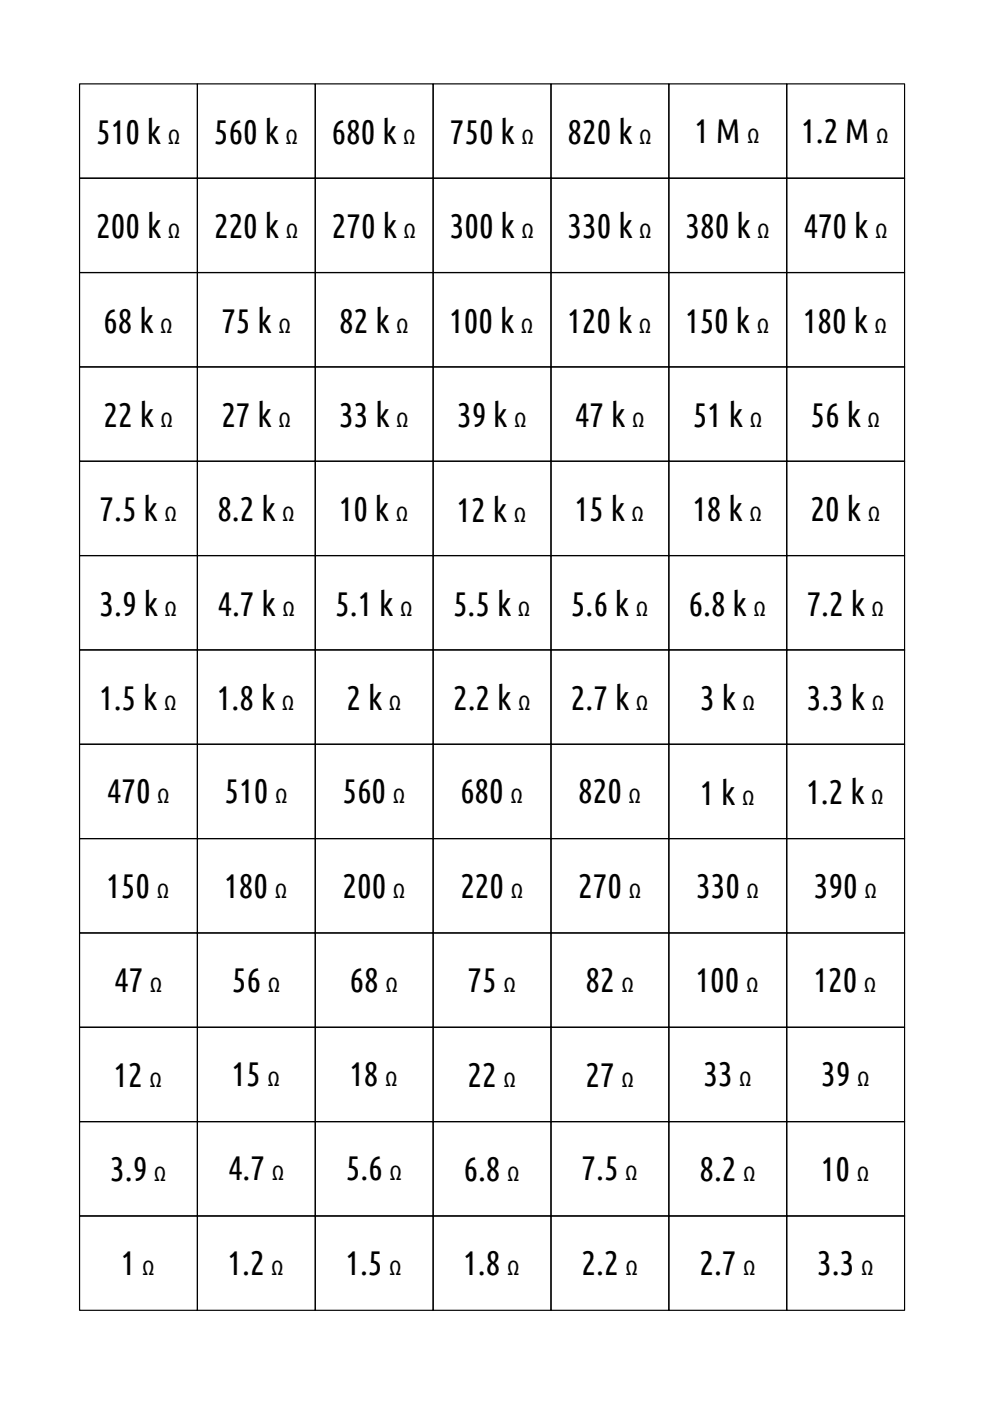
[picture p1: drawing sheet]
<svg xmlns="http://www.w3.org/2000/svg" width="210mm" height="297mm" viewBox="0 0 210 297" stroke-linecap="round" stroke-linejoin="round" font-family="sans-serif">
<defs><g id="words">
<g font-size="7.2">
<text x="20.4" y="30.5">510 k</text>
<text x="45.4" y="30.5">560 k</text>
<text x="70.3" y="30.5">680 k</text>
<text x="95.4" y="30.5">750 k</text>
<text x="120.3" y="30.5">820 k</text>
<text x="147.3" y="30.3">1 M</text>
<text x="169.9" y="30.3">1.2 M</text>
<text x="20.4" y="50.5">200 k</text>
<text x="45.4" y="50.5">220 k</text>
<text x="70.4" y="50.5">270 k</text>
<text x="95.4" y="50.5">300 k</text>
<text x="120.4" y="50.5">330 k</text>
<text x="145.3" y="50.5">380 k</text>
<text x="170.3" y="50.5">470 k</text>
<text x="21.9" y="70.5">68 k</text>
<text x="46.9" y="70.5">75 k</text>
<text x="71.9" y="70.5">82 k</text>
<text x="95.3" y="70.5">100 k</text>
<text x="120.3" y="70.5">120 k</text>
<text x="145.2" y="70.5">150 k</text>
<text x="170.2" y="70.5">180 k</text>
<text x="21.9" y="90.6">22 k</text>
<text x="46.9" y="90.6">27 k</text>
<text x="71.9" y="90.5">33 k</text>
<text x="96.9" y="90.5">39 k</text>
<text x="121.9" y="90.6">47 k</text>
<text x="146.9" y="90.5">51 k</text>
<text x="171.9" y="90.5">56 k</text>
<text x="21.1" y="110.5">7.5 k</text>
<text x="46.1" y="110.5">8.2 k</text>
<text x="71.8" y="110.5">10 k</text>
<text x="96.8" y="110.6">12 k</text>
<text x="121.8" y="110.5">15 k</text>
<text x="146.8" y="110.5">18 k</text>
<text x="171.9" y="110.5">20 k</text>
<text x="21.1" y="130.5">3.9 k</text>
<text x="46.1" y="130.5">4.7 k</text>
<text x="71.1" y="130.5">5.1 k</text>
<text x="96.1" y="130.5">5.5 k</text>
<text x="121" y="130.5">5.6 k</text>
<text x="146" y="130.5">6.8 k</text>
<text x="171" y="130.5">7.2 k</text>
<text x="21" y="150.5">1.5 k</text>
<text x="46" y="150.5">1.8 k</text>
<text x="73.5" y="150.6">2 k</text>
<text x="96.1" y="150.5">2.2 k</text>
<text x="121.1" y="150.5">2.7 k</text>
<text x="148.4" y="150.5">3 k</text>
<text x="171.1" y="150.5">3.3 k</text>
<text x="22.6" y="170.3">470</text>
<text x="47.6" y="170.3">510</text>
<text x="72.6" y="170.3">560</text>
<text x="97.5" y="170.3">680</text>
<text x="122.6" y="170.3">820</text>
<text x="148.3" y="170.6">1 k</text>
<text x="170.9" y="170.6">1.2 k</text>
<text x="22.5" y="190.3">150</text>
<text x="47.5" y="190.3">180</text>
<text x="72.6" y="190.3">200</text>
<text x="97.6" y="190.3">220</text>
<text x="122.6" y="190.3">270</text>
<text x="147.6" y="190.3">330</text>
<text x="172.6" y="190.3">390</text>
<text x="24.2" y="210.3">47</text>
<text x="49.2" y="210.3">56</text>
<text x="74.1" y="210.3">68</text>
<text x="99.2" y="210.2">75</text>
<text x="124.1" y="210.3">82</text>
<text x="147.5" y="210.3">100</text>
<text x="172.5" y="210.3">120</text>
<text x="24.1" y="230.4">12</text>
<text x="49.1" y="230.3">15</text>
<text x="74.1" y="230.3">18</text>
<text x="99.2" y="230.4">22</text>
<text x="124.1" y="230.4">27</text>
<text x="149.1" y="230.3">33</text>
<text x="174.1" y="230.3">39</text>
<text x="23.4" y="250.3">3.9</text>
<text x="48.3" y="250.3">4.7</text>
<text x="73.3" y="250.3">5.6</text>
<text x="98.2" y="250.3">6.8</text>
<text x="123.3" y="250.3">7.5</text>
<text x="148.3" y="250.3">8.2</text>
<text x="174" y="250.3">10</text>
<text x="25.6" y="270.3">1</text>
<text x="48.2" y="270.3">1.2</text>
<text x="73.2" y="270.3">1.5</text>
<text x="98.2" y="270.3">1.8</text>
<text x="123.3" y="270.3">2.2</text>
<text x="148.3" y="270.3">2.7</text>
<text x="173.3" y="270.3">3.3</text>
</g>
<g font-size="4.3">
<text x="35.6" y="30.5">Ω</text>
<text x="60.6" y="30.5">Ω</text>
<text x="85.5" y="30.5">Ω</text>
<text x="110.6" y="30.5">Ω</text>
<text x="135.5" y="30.5">Ω</text>
<text x="158.4" y="30.3">Ω</text>
<text x="185.8" y="30.3">Ω</text>
<text x="35.6" y="50.5">Ω</text>
<text x="60.6" y="50.5">Ω</text>
<text x="85.6" y="50.5">Ω</text>
<text x="110.6" y="50.5">Ω</text>
<text x="135.6" y="50.5">Ω</text>
<text x="160.5" y="50.5">Ω</text>
<text x="185.5" y="50.5">Ω</text>
<text x="34" y="70.5">Ω</text>
<text x="59" y="70.5">Ω</text>
<text x="84" y="70.5">Ω</text>
<text x="110.5" y="70.5">Ω</text>
<text x="135.4" y="70.5">Ω</text>
<text x="160.4" y="70.5">Ω</text>
<text x="185.4" y="70.5">Ω</text>
<text x="34" y="90.6">Ω</text>
<text x="59" y="90.6">Ω</text>
<text x="84" y="90.5">Ω</text>
<text x="109" y="90.5">Ω</text>
<text x="134" y="90.6">Ω</text>
<text x="159" y="90.5">Ω</text>
<text x="183.9" y="90.5">Ω</text>
<text x="34.9" y="110.5">Ω</text>
<text x="59.9" y="110.5">Ω</text>
<text x="83.9" y="110.5">Ω</text>
<text x="108.9" y="110.6">Ω</text>
<text x="133.9" y="110.5">Ω</text>
<text x="158.9" y="110.5">Ω</text>
<text x="184" y="110.5">Ω</text>
<text x="34.9" y="130.5">Ω</text>
<text x="59.9" y="130.5">Ω</text>
<text x="84.8" y="130.5">Ω</text>
<text x="109.8" y="130.5">Ω</text>
<text x="134.8" y="130.5">Ω</text>
<text x="159.8" y="130.5">Ω</text>
<text x="184.8" y="130.5">Ω</text>
<text x="34.8" y="150.5">Ω</text>
<text x="59.8" y="150.5">Ω</text>
<text x="82.5" y="150.6">Ω</text>
<text x="109.8" y="150.5">Ω</text>
<text x="134.8" y="150.5">Ω</text>
<text x="157.4" y="150.5">Ω</text>
<text x="184.8" y="150.5">Ω</text>
<text x="33.4" y="170.3">Ω</text>
<text x="58.3" y="170.3">Ω</text>
<text x="83.3" y="170.3">Ω</text>
<text x="108.2" y="170.3">Ω</text>
<text x="133.3" y="170.3">Ω</text>
<text x="157.3" y="170.6">Ω</text>
<text x="184.7" y="170.6">Ω</text>
<text x="33.3" y="190.3">Ω</text>
<text x="58.2" y="190.3">Ω</text>
<text x="83.3" y="190.3">Ω</text>
<text x="108.3" y="190.3">Ω</text>
<text x="133.3" y="190.3">Ω</text>
<text x="158.3" y="190.3">Ω</text>
<text x="183.3" y="190.3">Ω</text>
<text x="31.8" y="210.3">Ω</text>
<text x="56.8" y="210.3">Ω</text>
<text x="81.7" y="210.3">Ω</text>
<text x="106.8" y="210.2">Ω</text>
<text x="131.7" y="210.3">Ω</text>
<text x="158.2" y="210.3">Ω</text>
<text x="183.2" y="210.3">Ω</text>
<text x="31.7" y="230.4">Ω</text>
<text x="56.7" y="230.3">Ω</text>
<text x="81.7" y="230.3">Ω</text>
<text x="106.8" y="230.4">Ω</text>
<text x="131.8" y="230.4">Ω</text>
<text x="156.7" y="230.3">Ω</text>
<text x="181.7" y="230.3">Ω</text>
<text x="32.6" y="250.3">Ω</text>
<text x="57.6" y="250.3">Ω</text>
<text x="82.6" y="250.3">Ω</text>
<text x="107.5" y="250.3">Ω</text>
<text x="132.6" y="250.3">Ω</text>
<text x="157.6" y="250.3">Ω</text>
<text x="181.6" y="250.3">Ω</text>
<text x="30.1" y="270.3">Ω</text>
<text x="57.5" y="270.3">Ω</text>
<text x="82.5" y="270.3">Ω</text>
<text x="107.5" y="270.3">Ω</text>
<text x="132.6" y="270.3">Ω</text>
<text x="157.6" y="270.3">Ω</text>
<text x="182.6" y="270.3">Ω</text>
</g>
</g></defs>
<g fill="none" stroke="#000" stroke-width=".25">
<path d="M16.9 17.8h25v20h-25zM41.9 17.8h24.9v20h-24.9zM66.8 17.8h25v20h-25zM91.8 17.8h25v20h-25zM116.8 17.8h25v20h-25zM141.8 17.8h25v20h-25zM166.8 17.8h25v20h-25zM16.9 37.8h25v20h-25zM41.9 37.8h24.9v20h-24.9zM66.8 37.8h25v20h-25zM91.8 37.8h25v20h-25zM116.8 37.8h25v20h-25z"/>
<path d="M141.8 37.8h25v20h-25zM166.8 37.8h25v20h-25zM16.9 57.8h25v20h-25zM41.9 57.8h24.9v20h-24.9zM66.8 57.8h25v20h-25zM91.8 57.8h25v20h-25zM116.8 57.8h25v20h-25zM141.8 57.8h25v20h-25zM166.8 57.8h25v20h-25zM16.9 77.8h25v20h-25zM41.9 77.8h24.9v20h-24.9zM66.8 77.8h25v20h-25z"/>
<path d="M91.8 77.8h25v20h-25zM116.8 77.8h25v20h-25zM141.8 77.8h25v20h-25zM166.8 77.8h25v20h-25zM16.9 97.8h25v20h-25zM41.9 97.8h24.9v20h-24.9zM66.8 97.8h25v20h-25zM91.8 97.8h25v20h-25zM116.8 97.8h25v20h-25zM141.8 97.8h25v20h-25zM166.8 97.8h25v20h-25zM16.9 117.8h25v20h-25z"/>
<path d="M41.9 117.8h24.9v20h-24.9zM66.8 117.8h25v20h-25zM91.8 117.8h25v20h-25zM116.8 117.8h25v20h-25zM141.8 117.8h25v20h-25zM166.8 117.8h25v20h-25zM16.9 137.8h25v20h-25zM41.9 137.8h24.9v20h-24.9zM66.8 137.8h25v20h-25zM91.8 137.8h25v20h-25zM116.8 137.8h25v20h-25zM141.8 137.8h25v20h-25z"/>
<path d="M166.8 137.8h25v20h-25zM16.9 157.8h25v20h-25zM41.9 157.8h24.9v20h-24.9zM66.8 157.8h25v20h-25zM91.8 157.8h25v20h-25zM116.8 157.8h25v20h-25zM141.8 157.8h25v20h-25zM166.8 157.8h25v20h-25zM16.9 177.8h25v20h-25zM41.9 177.8h24.9v20h-24.9zM66.8 177.8h25v20h-25zM91.8 177.8h25v20h-25z"/>
<path d="M116.8 177.8h25v20h-25zM141.8 177.8h25v20h-25zM166.8 177.8h25v20h-25zM16.9 197.8h25v20h-25zM41.9 197.8h24.9v20h-24.9zM66.8 197.8h25v20h-25zM91.8 197.8h25v20h-25zM116.8 197.8h25v20h-25zM141.8 197.8h25v20h-25zM166.8 197.8h25v20h-25zM16.9 217.8h25v20h-25zM41.9 217.8h24.9v20h-24.9z"/>
<path d="M66.8 217.8h25v20h-25zM91.8 217.8h25v20h-25zM116.8 217.8h25v20h-25zM141.8 217.8h25v20h-25zM166.8 217.8h25v20h-25zM16.9 237.8h25v20h-25zM41.9 237.8h24.9v20h-24.9zM66.8 237.8h25v20h-25zM91.8 237.8h25v20h-25zM116.8 237.8h25v20h-25zM141.8 237.8h25v20h-25zM166.8 237.8h25v20h-25z"/>
<path d="M16.9 257.8h25v20h-25zM41.9 257.8h24.9v20h-24.9zM66.8 257.8h25v20h-25zM91.8 257.8h25v20h-25zM116.8 257.8h25v20h-25zM141.8 257.8h25v20h-25zM166.8 257.8h25v20h-25z"/>
</g>
<use href="#words"/>
</svg>
